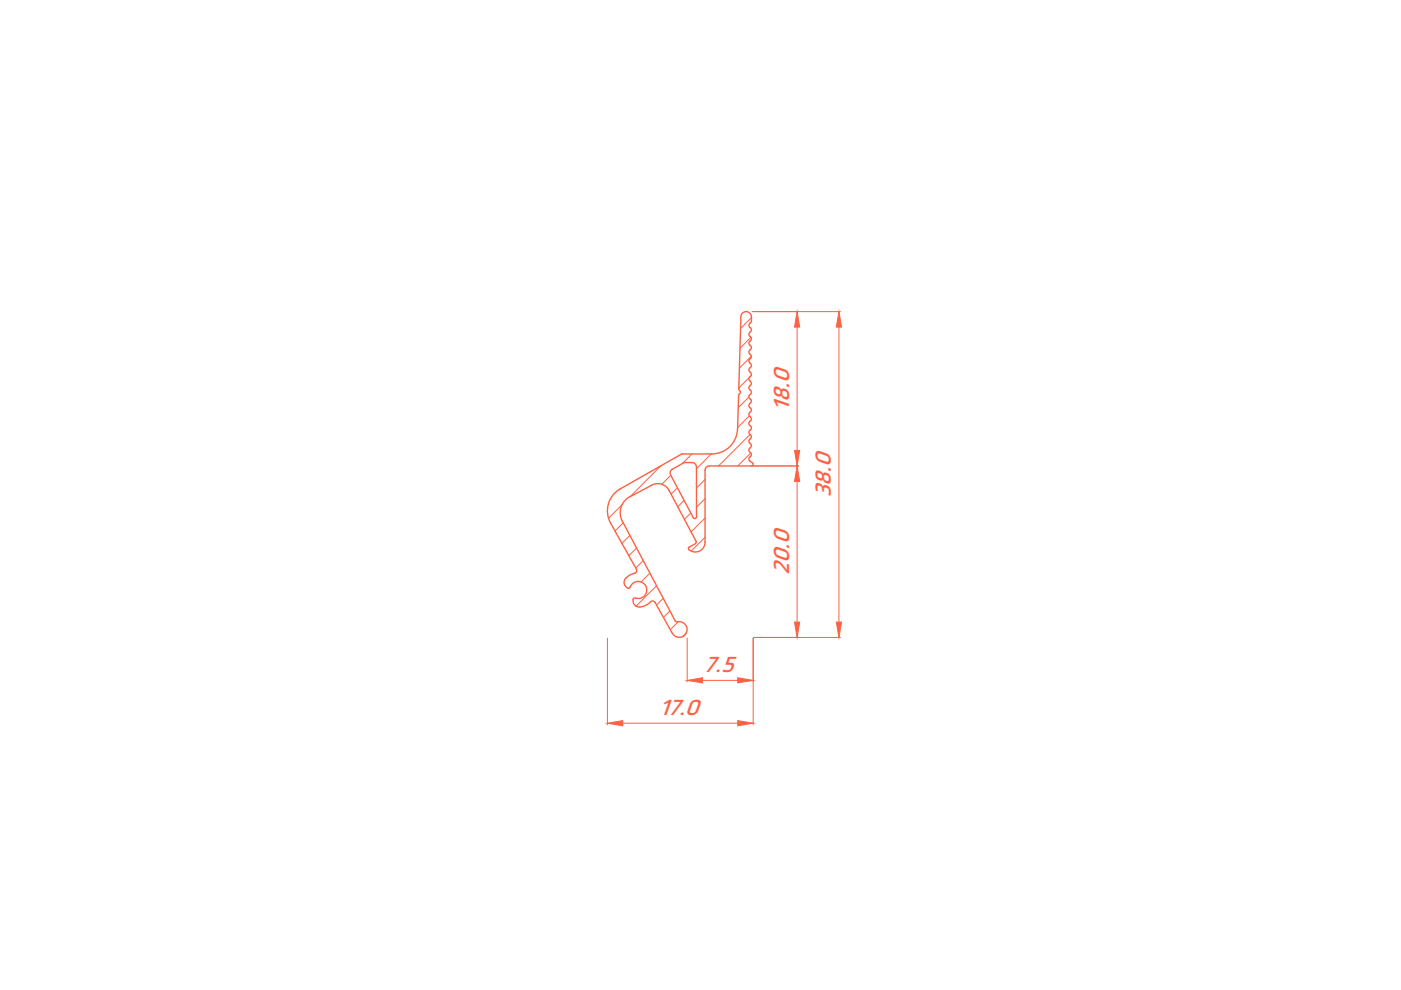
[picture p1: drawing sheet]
<svg xmlns="http://www.w3.org/2000/svg" width="297mm" height="210mm" viewBox="0 0 297 210" stroke-linecap="round" stroke-linejoin="round" font-family="sans-serif">
<defs><g id="words">
<g font-size="4.7" fill="#fd6143">
<text x="167.3" y="86.8" transform="rotate(-90 167.3 86.8)">18.0</text>
<text x="176.2" y="105.2" transform="rotate(-90 176.2 105.2)">38.0</text>
<text x="167.3" y="121.7" transform="rotate(-90 167.3 121.7)">20.0</text>
<text x="149.5" y="142.6">7.5</text>
<text x="140.1" y="151.6">17.0</text>
</g>
</g></defs>
<!-- layer: 0 -->
<g fill="none" stroke="#fd6143" stroke-width=".21">
<path d="M159.2 71.5l-2.3 2.3M159.3 79.6l-.3 .3M159.3 75.5l-2.5 2.5M159.3 67.3l-2.3 2.3M140.1 98.7l-6.5 6.6M146.7 96.3l-2 1.9M150.8 96.3l-3.1 3.1M158.8 84.2l-2.3 2.3M158.9 88.2l-2.5 2.5M158.9 80l-2.3 2.3M159 92.1l-6.7 6.7M159.2 96l-2.8 2.8"/>
<path d="M131.9 107l-2.9 2.9M132.1 110.8l-1.7 1.8M133.5 113.5l-1.6 1.7M135 116.2l-1.7 1.6M136.4 118.9l-1.6 1.5M142.2 100.8l-1.9 1.9M143.6 103.4l-1.3 1.4M145 106.1l-1.3 1.3M146.5 108.8l-1.4 1.3M149.5 101.6l-1.8 1.9M149.5 105.7l-1.8 1.9M149.5 109.8l-3 3"/>
<path d="M149.5 113.9l-3 2.9M137.8 121.5l-1.9 1.9M139.2 124.2l-4.3 4.3M140.6 126.9l-1.4 1.4M142 129.5l-1.3 1.4M143.8 131.8l-1.7 1.7M145.5 134.2l-.8 .8"/>
</g>
<path d="M159.4 66.1h18.8M169 69.3v26.2M177.9 69.3v62.6M159.4 98.8h9.9M169 102.1v29.8M128.8 135.3v18.4M145.7 135.3v9.3M159.7 135.3v18.4M159.8 135.2h18.4M132 153.3h24.4M149 144.3h7.4" fill="none" stroke="#fd6143" stroke-width=".21"/>
<g fill="#fd6143" stroke="#fd6143" stroke-width=".21">
<path d="M128.8 153.3l3.2-.5v1.1z"/>
<path d="M156.4 152.8l3.3 .5-3.3 .6z"/>
<path d="M177.9 66.1l.5 3.2h-1.1z"/>
<path d="M177.3 131.9h1.1l-.5 3.3z"/>
<path d="M145.7 144.3l3.3-.6v1.1z"/>
<path d="M156.4 143.7l3.3 .6-3.3 .5z"/>
<path d="M168.5 131.9h1.1l-.6 3.3z"/>
<path d="M169 98.8l.6 3.3h-1.1z"/>
<path d="M168.5 95.5h1.1l-.6 3.3z"/>
<path d="M169 66.1l.6 3.2h-1.1z"/>
</g>
<!-- layer: 0 -->
<g fill="none" stroke="#fd6143" stroke-width=".3">
<path d="M159 69.5l.3 .4-.3 .5M159 71.3l.3 .5-.3 .5M159 73.2l.3 .5-.3 .5M159 75.1l.3 .5-.3 .5M159 77l.3 .5-.3 .5M159 78.9l.3 .5-.3 .4M159 70.4l-.2 .5 .2 .5M159 72.3l-.2 .5 .2 .4M159 74.2l-.2 .5 .2 .4M159 76.1l-.2 .4 .2 .5M159 78l-.2 .4 .2 .5M159 79.9l-.2 .4 .2 .5"/>
<path d="M159 68.5l-.2 .5 .2 .4M159.3 67.2a1.11 1.11 0 0 0-1.1-1.1 1.11 1.11 0 0 0-1.1 1.1l-.4 15.4a.65 .65 0 0 1-.1 1.1l-.2 7.3a5.5 5.5 0 0 1-5.5 5.3h-6.4M159.3 67.2v1l-.3 .3M144.5 96.3l-13 7.4a5.3 5.3 0 0 0-2 7.2M144.8 98.2l1.9-.1a.9 .9 0 0 1 .9 .9M144.8 98.2l-2.3 1.3a.91 .91 0 0 0-.3 1.2l4.8 9 .4 .2 .3-.3v-10.6M159 97.8l.6 .4 .1 .3-.2 .3h-9.1a.9 .9 0 0 0-.9 .9v15.3a2.05 2.05 0 0 1-1.3 1.9 2.05 2.05 0 0 1-2.2-.5l.1-.4M159 80.8l.3 .5-.3 .4M159 82.7l.3 .5-.3 .4M159 84.6l.3 .4-.3 .5M159 86.5l.3 .4-.3 .5M159 88.4l.3 .4-.3 .5"/>
<path d="M159 90.2l.3 .5-.3 .5M159 92.1l.3 .5-.3 .5M159 94l.3 .5-.3 .5M159 95.9l.3 .5-.3 .5M159 81.7l-.2 .5 .2 .5M159 83.6l-.2 .5 .2 .5M159 85.5l-.2 .5 .2 .5M159 87.4l-.2 .5 .2 .4M159 89.3l-.2 .5 .2 .4M159 91.2l-.2 .4 .2 .5M159 93.1l-.2 .5 .2 .4M159 95l-.2 .4 .2 .5"/>
<path d="M159 96.9l-.2 .4 .2 .5M129.5 110.9l5.5 10-.3 .6-.9 .3-1.1 .8M132 110.5l11.2 21.2 .2 .2a1.68 1.68 0 0 1 2.1 .9 1.68 1.68 0 0 1-.7 2.1 1.68 1.68 0 0 1-2.2-.6M133.5 105.3a3.8 3.8 0 0 0-1.6 5.2M138.2 102.9l-4.7 2.4M138.2 102.9a2.71 2.71 0 0 1 3.7 1.1l5.7 10.8-.2 .5M147.5 115.3l-1.3 .7M132.7 122.6a1.32 1.32 0 0 0 .4 2.1M133.6 124.5l-.2 .2h-.3M133.6 124.5a1.82 1.82 0 0 1 2.4-1.1 1.82 1.82 0 0 1 1 2.4 1.82 1.82 0 0 1-2.4 1 1.04 1.04 0 0 0-.4 1 1.04 1.04 0 0 0 .8 .8l.7 .1M138.8 127.7l-.5-.3-1.1 .8-1.5 .5M138.9 127.7l3.7 6.6"/>
</g>
<use href="#words"/>
</svg>
